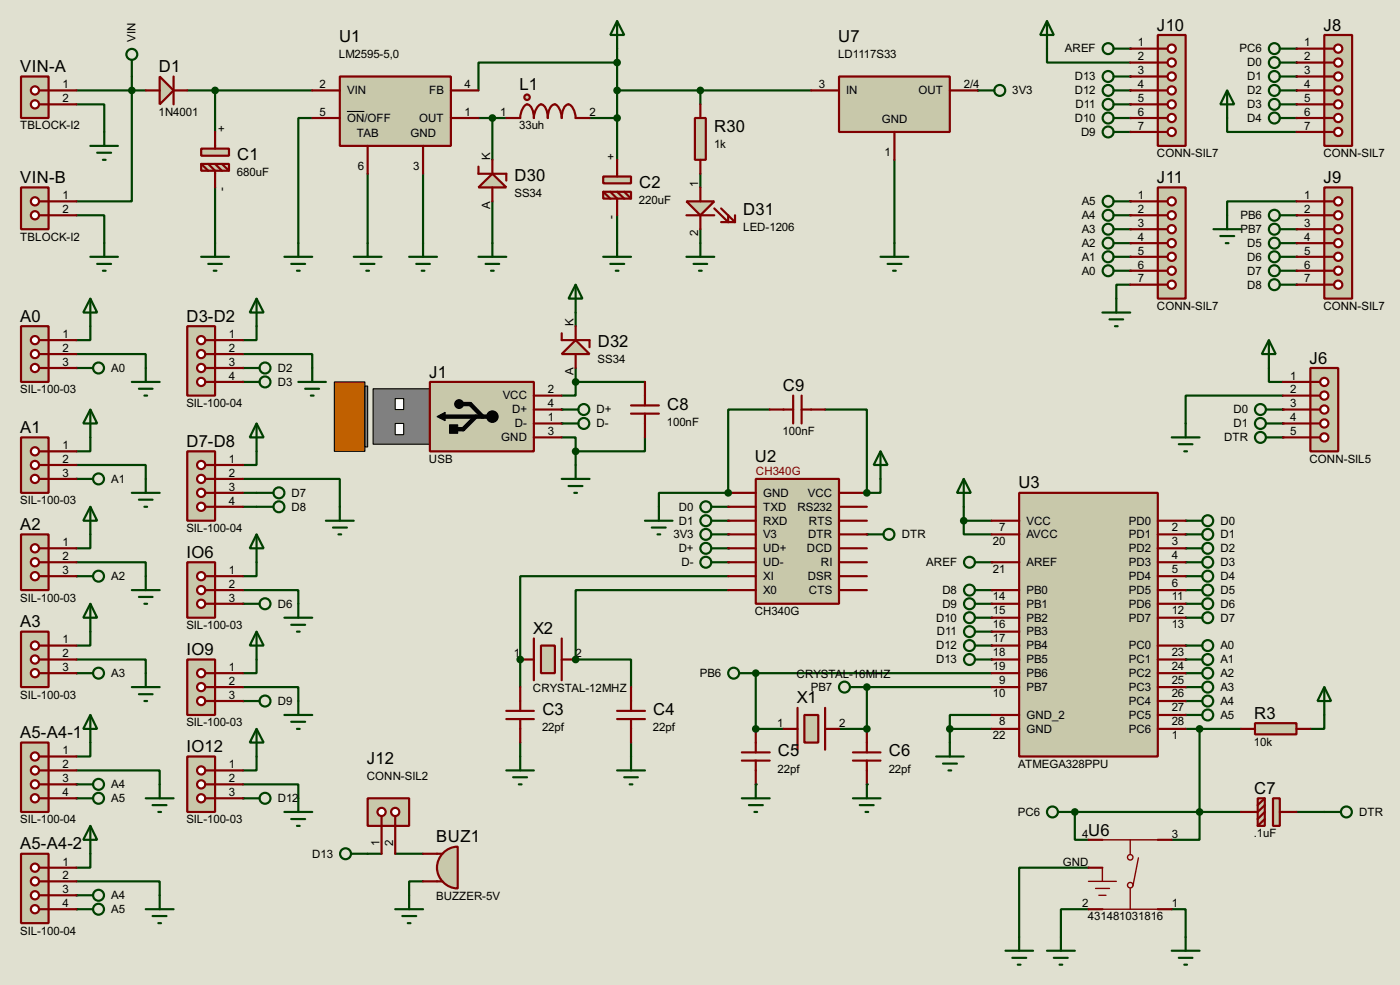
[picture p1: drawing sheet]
<svg xmlns="http://www.w3.org/2000/svg" width="256mm" height="180mm" viewBox="0 0 256 180" stroke-linecap="round" stroke-linejoin="round" font-family="sans-serif">
<defs><g id="words">
<g font-size="3.4">
<text x="212" y="5.6">J10</text>
<text x="242.5" y="5.6">J8</text>
<text x="62.1" y="7.6">U1</text>
<text x="153.6" y="7.6">U7</text>
<text x="3.7" y="13.2">VIN-A</text>
<text x="29.1" y="13.2">D1</text>
<text x="95.2" y="16.5">L1</text>
<text x="43.5" y="29.3">C1</text>
<text x="130.9" y="24.2">R30</text>
<text x="3.7" y="33.5">VIN-B</text>
<text x="94.3" y="33.1">D30</text>
<text x="117.1" y="34.4">C2</text>
<text x="212" y="33.5">J11</text>
<text x="242.5" y="33.5">J9</text>
<text x="136.2" y="39.4">D31</text>
<text x="3.7" y="58.9">A0</text>
<text x="34.2" y="58.9">D3-D2</text>
<text x="109.5" y="63.5">D32</text>
<text x="78.6" y="69.1">J1</text>
<text x="143.4" y="71.6">C9</text>
<text x="239.9" y="66.6">J6</text>
<text x="122.2" y="75">C8</text>
<text x="3.7" y="79.3">A1</text>
<text x="34.2" y="81.8">D7-D8</text>
<text x="138.3" y="84.5">U2</text>
<text x="186.6" y="89.4">U3</text>
<text x="3.7" y="97">A2</text>
<text x="34.2" y="102.1">IO6</text>
<text x="3.7" y="114.8">A3</text>
<text x="34.2" y="119.9">IO9</text>
<text x="97.7" y="116.1">X2</text>
<text x="99.4" y="130.9">C3</text>
<text x="119.7" y="130.9">C4</text>
<text x="146" y="128.8">X1</text>
<text x="229.8" y="131.6">R3</text>
<text x="3.7" y="135.1">A5-A4-1</text>
<text x="34.2" y="137.7">IO12</text>
<text x="67.2" y="139.8">J12</text>
<text x="142.5" y="138.5">C5</text>
<text x="162.9" y="138.5">C6</text>
<text x="229.8" y="145.3">C7</text>
<text x="3.7" y="155.5">A5-A4-2</text>
<text x="79.9" y="154.2">BUZ1</text>
<text x="199.4" y="153">U6</text>
</g>
<g font-size="2.4">
<text x="24.9" y="7.6" transform="rotate(-90 24.9 7.6)">VIN</text>
<text x="62.1" y="10.6">LM2595-5,0</text>
<text x="153.5" y="10.6">LD1117S33</text>
<text x="195.1" y="9.6">AREF</text>
<text x="208.5" y="8.5">1</text>
<text x="208.5" y="11.1">2</text>
<text x="227.1" y="9.6">PC6</text>
<text x="238.9" y="8.5">1</text>
<text x="238.9" y="11.1">2</text>
<text x="11.5" y="16.2">1</text>
<text x="58.6" y="16.2">2</text>
<text x="63.6" y="17.3">VIN</text>
<text x="78.6" y="17.3">FB</text>
<text x="85.1" y="16.2">4</text>
<text x="150" y="16.2">3</text>
<text x="155" y="17.3">IN</text>
<text x="168.2" y="17.3">OUT</text>
<text x="176.6" y="16.2">2/4</text>
<text x="185.5" y="17.3">3V3</text>
<text x="196.9" y="14.7">D13</text>
<text x="196.9" y="17.3">D12</text>
<text x="208.5" y="13.6">3</text>
<text x="208.5" y="16.2">4</text>
<text x="228.5" y="12.2">D0</text>
<text x="228.5" y="14.7">D1</text>
<text x="228.5" y="17.3">D2</text>
<text x="238.9" y="13.6">3</text>
<text x="238.9" y="16.2">4</text>
<text x="3.7" y="23.7">TBLOCK-I2</text>
<text x="11.5" y="18.7">2</text>
<text x="29.1" y="21.2">1N4001</text>
<text x="58.6" y="21.2">5</text>
<text x="63.6" y="22.3">ON/OFF</text>
<text x="76.8" y="22.3">OUT</text>
<text x="85.1" y="21.2">1</text>
<text x="91.6" y="21.2">1</text>
<text x="95.1" y="23.7">33uh</text>
<text x="108" y="21.2">2</text>
<text x="161.5" y="22.5">GND</text>
<text x="196.9" y="22.3">D10</text>
<text x="197" y="19.8">D11</text>
<text x="208.5" y="18.7">5</text>
<text x="208.5" y="21.2">6</text>
<text x="208.5" y="23.8">7</text>
<text x="228.5" y="19.8">D3</text>
<text x="228.5" y="22.3">D4</text>
<text x="238.9" y="18.7">5</text>
<text x="238.9" y="21.2">6</text>
<text x="238.9" y="23.8">7</text>
<text x="41.3" y="24.2" transform="rotate(-90 41.3 24.2)">+</text>
<text x="65.4" y="25">TAB</text>
<text x="75.2" y="25">GND</text>
<text x="89.8" y="29.2" transform="rotate(-90 89.8 29.2)">K</text>
<text x="112.7" y="29.3" transform="rotate(-90 112.7 29.3)">+</text>
<text x="130.8" y="27.2">1k</text>
<text x="162.1" y="28.6">1</text>
<text x="198" y="24.9">D9</text>
<text x="211.9" y="28.8">CONN-SIL7</text>
<text x="242.4" y="28.8">CONN-SIL7</text>
<text x="41.3" y="35" transform="rotate(-90 41.3 35)">-</text>
<text x="43.4" y="32.2">680uF</text>
<text x="65.6" y="31.2">6</text>
<text x="75.7" y="31.2">3</text>
<text x="94.2" y="36">SS34</text>
<text x="127.9" y="34.3" transform="rotate(-90 127.9 34.3)">1</text>
<text x="11.5" y="36.5">1</text>
<text x="11.5" y="39">2</text>
<text x="89.8" y="38.2" transform="rotate(-90 89.8 38.2)">A</text>
<text x="112.7" y="40.1" transform="rotate(-90 112.7 40.1)">-</text>
<text x="117.1" y="37.3">220uF</text>
<text x="198.2" y="37.6">A5</text>
<text x="198.2" y="40.1">A4</text>
<text x="208.5" y="36.5">1</text>
<text x="208.5" y="39">2</text>
<text x="208.5" y="41.6">3</text>
<text x="227.2" y="40.1">PB6</text>
<text x="238.9" y="36.5">1</text>
<text x="238.9" y="39">2</text>
<text x="238.9" y="41.6">3</text>
<text x="3.7" y="44.1">TBLOCK-I2</text>
<text x="127.9" y="43.1" transform="rotate(-90 127.9 43.1)">2</text>
<text x="136.1" y="42.3">LED-1206</text>
<text x="198.2" y="42.7">A3</text>
<text x="198.2" y="45.2">A2</text>
<text x="198.2" y="47.7">A1</text>
<text x="208.5" y="44.1">4</text>
<text x="208.5" y="46.6">5</text>
<text x="227.2" y="42.7">PB7</text>
<text x="228.5" y="45.2">D5</text>
<text x="228.5" y="47.7">D6</text>
<text x="238.9" y="44.1">4</text>
<text x="238.9" y="46.6">5</text>
<text x="198.2" y="50.3">A0</text>
<text x="208.5" y="49.2">6</text>
<text x="208.5" y="51.7">7</text>
<text x="228.5" y="50.3">D7</text>
<text x="228.5" y="52.8">D8</text>
<text x="238.9" y="49.2">6</text>
<text x="238.9" y="51.7">7</text>
<text x="105.1" y="59.7" transform="rotate(-90 105.1 59.7)">K</text>
<text x="211.9" y="56.8">CONN-SIL7</text>
<text x="242.4" y="56.8">CONN-SIL7</text>
<text x="11.5" y="61.9">1</text>
<text x="11.5" y="64.4">2</text>
<text x="42" y="61.9">1</text>
<text x="42" y="64.4">2</text>
<text x="3.7" y="72">SIL-100-03</text>
<text x="11.5" y="67">3</text>
<text x="20.4" y="68.1">A0</text>
<text x="42" y="67">3</text>
<text x="42" y="69.5">4</text>
<text x="50.9" y="68.1">D2</text>
<text x="50.9" y="70.6">D3</text>
<text x="100.4" y="72">2</text>
<text x="105.1" y="68.7" transform="rotate(-90 105.1 68.7)">A</text>
<text x="109.5" y="66.5">SS34</text>
<text x="236.4" y="69.5">1</text>
<text x="236.4" y="72">2</text>
<text x="34.1" y="74.5">SIL-100-04</text>
<text x="92.1" y="73.1">VCC</text>
<text x="93.8" y="75.7">D+</text>
<text x="100.4" y="74.6">4</text>
<text x="100.4" y="77.1">1</text>
<text x="109.3" y="75.7">D+</text>
<text x="122.2" y="78">100nF</text>
<text x="226" y="75.7">D0</text>
<text x="236.4" y="74.6">3</text>
<text x="236.4" y="77.1">4</text>
<text x="11.5" y="82.2">1</text>
<text x="91.8" y="80.8">GND</text>
<text x="94.3" y="78.2">D-</text>
<text x="100.4" y="79.7">3</text>
<text x="109.3" y="78.2">D-</text>
<text x="143.4" y="79.6">100nF</text>
<text x="224.2" y="80.8">DTR</text>
<text x="226" y="78.2">D1</text>
<text x="236.4" y="79.7">5</text>
<text x="11.5" y="84.7">2</text>
<text x="11.5" y="87.3">3</text>
<text x="20.4" y="88.4">A1</text>
<text x="42" y="84.7">1</text>
<text x="42" y="87.3">2</text>
<text x="42" y="89.8">3</text>
<text x="78.6" y="84.7">USB</text>
<text x="239.9" y="84.7">CONN-SIL5</text>
<text x="3.7" y="92.3">SIL-100-03</text>
<text x="42" y="92.4">4</text>
<text x="53.4" y="90.9">D7</text>
<text x="53.4" y="93.5">D8</text>
<text x="124.4" y="93.5">D0</text>
<text x="139.8" y="90.9">GND</text>
<text x="139.8" y="93.5">TXD</text>
<text x="146.1" y="93.5">RS232</text>
<text x="148" y="90.9">VCC</text>
<text x="11.5" y="100">1</text>
<text x="34.1" y="97.4">SIL-100-04</text>
<text x="123.4" y="98.5">3V3</text>
<text x="124.3" y="101.1">D+</text>
<text x="124.4" y="96">D1</text>
<text x="139.8" y="96">RXD</text>
<text x="139.8" y="98.5">V3</text>
<text x="139.8" y="101.1">UD+</text>
<text x="147.8" y="101.1">DCD</text>
<text x="148" y="98.5">DTR</text>
<text x="148.2" y="96">RTS</text>
<text x="165.2" y="98.5">DTR</text>
<text x="181.9" y="99.7">20</text>
<text x="183.1" y="97.2">7</text>
<text x="188" y="98.5">AVCC</text>
<text x="188" y="96">VCC</text>
<text x="206.8" y="96">PD0</text>
<text x="206.8" y="98.5">PD1</text>
<text x="206.8" y="101.1">PD2</text>
<text x="214.7" y="97.2">2</text>
<text x="214.7" y="99.7">3</text>
<text x="223.6" y="96">D0</text>
<text x="223.6" y="98.5">D1</text>
<text x="223.6" y="101.1">D2</text>
<text x="11.5" y="102.5">2</text>
<text x="11.5" y="105.1">3</text>
<text x="20.4" y="106.2">A2</text>
<text x="42" y="105.1">1</text>
<text x="42" y="107.6">2</text>
<text x="124.8" y="103.6">D-</text>
<text x="139.8" y="103.6">UD-</text>
<text x="139.8" y="106.2">XI</text>
<text x="148" y="106.2">DSR</text>
<text x="150.4" y="103.6">RI</text>
<text x="169.7" y="103.6">AREF</text>
<text x="181.9" y="104.8">21</text>
<text x="188" y="103.6">AREF</text>
<text x="206.8" y="103.6">PD3</text>
<text x="206.8" y="106.2">PD4</text>
<text x="214.7" y="102.3">4</text>
<text x="214.7" y="104.8">5</text>
<text x="214.7" y="107.4">6</text>
<text x="223.6" y="103.6">D3</text>
<text x="223.6" y="106.2">D4</text>
<text x="3.7" y="110.1">SIL-100-03</text>
<text x="42" y="110.1">3</text>
<text x="50.9" y="111.2">D6</text>
<text x="138.3" y="112.6">CH340G</text>
<text x="139.8" y="108.7">X0</text>
<text x="148.2" y="108.7">CTS</text>
<text x="171.5" y="113.8">D10</text>
<text x="172.6" y="108.7">D8</text>
<text x="172.6" y="111.2">D9</text>
<text x="181.9" y="109.9">14</text>
<text x="181.9" y="112.4">15</text>
<text x="188" y="108.7">PB0</text>
<text x="188" y="111.2">PB1</text>
<text x="188" y="113.8">PB2</text>
<text x="206.8" y="108.7">PD5</text>
<text x="206.8" y="111.2">PD6</text>
<text x="206.8" y="113.8">PD7</text>
<text x="214.7" y="109.9">11</text>
<text x="214.7" y="112.4">12</text>
<text x="223.6" y="108.7">D5</text>
<text x="223.6" y="111.2">D6</text>
<text x="223.6" y="113.8">D7</text>
<text x="11.5" y="117.8">1</text>
<text x="34.1" y="115.2">SIL-100-03</text>
<text x="171.5" y="118.9">D12</text>
<text x="171.6" y="116.3">D11</text>
<text x="181.9" y="115">16</text>
<text x="181.9" y="117.5">17</text>
<text x="188" y="116.3">PB3</text>
<text x="188" y="118.9">PB4</text>
<text x="206.8" y="118.9">PC0</text>
<text x="214.7" y="115">13</text>
<text x="223.6" y="118.9">A0</text>
<text x="11.5" y="120.3">2</text>
<text x="11.5" y="122.8">3</text>
<text x="20.4" y="123.9">A3</text>
<text x="42" y="122.8">1</text>
<text x="42" y="125.4">2</text>
<text x="94.2" y="120.3">1</text>
<text x="105.5" y="120.3">2</text>
<text x="128.2" y="123.9">PB6</text>
<text x="145.9" y="124.1">CRYSTAL-16MHZ</text>
<text x="171.5" y="121.4">D13</text>
<text x="181.9" y="120.1">18</text>
<text x="181.9" y="122.6">19</text>
<text x="183.1" y="125.1">9</text>
<text x="188" y="121.4">PB5</text>
<text x="188" y="123.9">PB6</text>
<text x="206.8" y="121.4">PC1</text>
<text x="206.8" y="123.9">PC2</text>
<text x="214.7" y="120.1">23</text>
<text x="214.7" y="122.6">24</text>
<text x="214.7" y="125.1">25</text>
<text x="223.6" y="121.4">A1</text>
<text x="223.6" y="123.9">A2</text>
<text x="3.7" y="127.9">SIL-100-03</text>
<text x="42" y="127.9">3</text>
<text x="50.9" y="129">D9</text>
<text x="97.6" y="126.6">CRYSTAL-12MHZ</text>
<text x="148.5" y="126.5">PB7</text>
<text x="181.9" y="127.7">10</text>
<text x="188" y="131.6">GND_2</text>
<text x="188" y="126.5">PB7</text>
<text x="206.8" y="126.5">PC3</text>
<text x="206.8" y="129">PC4</text>
<text x="206.8" y="131.6">PC5</text>
<text x="214.7" y="127.7">26</text>
<text x="214.7" y="130.2">27</text>
<text x="223.6" y="126.5">A3</text>
<text x="223.6" y="129">A4</text>
<text x="223.6" y="131.6">A5</text>
<text x="34.1" y="133">SIL-100-03</text>
<text x="99.3" y="133.8">22pf</text>
<text x="119.6" y="133.8">22pf</text>
<text x="142.4" y="133">1</text>
<text x="153.7" y="133">2</text>
<text x="181.9" y="135.3">22</text>
<text x="183.1" y="132.8">8</text>
<text x="188" y="134.1">GND</text>
<text x="206.8" y="134.1">PC6</text>
<text x="214.7" y="132.8">28</text>
<text x="214.7" y="135.3">1</text>
<text x="229.7" y="136.5">10k</text>
<text x="11.5" y="138.1">1</text>
<text x="11.5" y="140.6">2</text>
<text x="11.5" y="143.2">3</text>
<text x="42" y="140.6">1</text>
<text x="42" y="143.2">2</text>
<text x="67.2" y="142.7">CONN-SIL2</text>
<text x="142.5" y="141.5">22pf</text>
<text x="162.8" y="141.5">22pf</text>
<text x="186.5" y="140.6">ATMEGA328PPU</text>
<text x="11.5" y="145.7">4</text>
<text x="20.4" y="144.3">A4</text>
<text x="20.4" y="146.8">A5</text>
<text x="42" y="145.7">3</text>
<text x="50.9" y="146.8">D12</text>
<text x="186.5" y="149.3">PC6</text>
<text x="249" y="149.3">DTR</text>
<text x="3.7" y="150.7">SIL-100-04</text>
<text x="34.1" y="150.7">SIL-100-03</text>
<text x="69.5" y="154.8" transform="rotate(-90 69.5 154.8)">1</text>
<text x="72" y="154.9" transform="rotate(-90 72 154.9)">2</text>
<text x="198.3" y="153.3">4</text>
<text x="214.7" y="153.3">3</text>
<text x="229.7" y="153.3">.1uF</text>
<text x="11.5" y="158.4">1</text>
<text x="11.5" y="160.9">2</text>
<text x="57.2" y="157">D13</text>
<text x="194.7" y="158.4">GND</text>
<text x="11.5" y="163.5">3</text>
<text x="11.5" y="166">4</text>
<text x="20.4" y="164.6">A4</text>
<text x="20.4" y="167.1">A5</text>
<text x="79.9" y="164.7">BUZZER-5V</text>
<text x="198.3" y="166">2</text>
<text x="214.7" y="166">1</text>
<text x="3.7" y="171.1">SIL-100-04</text>
<text x="199.3" y="168.5">431481031816</text>
</g>
<text font-size="2.4" fill="#800000" x="138.5" y="87">CH340G</text>
</g></defs>
<path d="M0 0h256.5v180.3h-256.5z" fill="#e0e0d0"/>
<path d="M14 19.1h5.1v5.1M14 39.4h5.1v5.1M174 133.4v2.5" fill="none" stroke="#004000" stroke-width=".4"/>
<g fill="#004000">
<circle cx="138.5" cy="143.6" r=".2"/>
<circle cx="158.8" cy="143.6" r=".2"/>
</g>
<path d="M153.7 133.4h5.1" fill="none" stroke="#004000" stroke-width=".4"/>
<circle cx="158.8" cy="133.4" r=".2" fill="#004000"/>
<path d="M138.5 133.4h5.1" fill="none" stroke="#004000" stroke-width=".4"/>
<g fill="#004000">
<circle cx="138.5" cy="133.4" r=".2"/>
<circle cx="44.5" cy="67.4" r=".2"/>
<circle cx="44.5" cy="69.9" r=".2"/>
</g>
<path d="M44.5 64.8h12.7v2.6" fill="none" stroke="#004000" stroke-width=".4"/>
<circle cx="14" cy="67.4" r=".2" fill="#004000"/>
<path d="M14 64.8h12.7v2.6M14 85.1h12.7v2.6" fill="none" stroke="#004000" stroke-width=".4"/>
<g fill="#004000">
<circle cx="14" cy="87.7" r=".2"/>
<circle cx="14" cy="105.5" r=".2"/>
<circle cx="14" cy="123.2" r=".2"/>
</g>
<path d="M14 102.9h12.7v2.6M14 120.7h12.7v2.5" fill="none" stroke="#004000" stroke-width=".4"/>
<g fill="#004000">
<circle cx="14" cy="143.6" r=".2"/>
<circle cx="14" cy="146.1" r=".2"/>
</g>
<path d="M14 141h15.3v2.6" fill="none" stroke="#004000" stroke-width=".4"/>
<g fill="#004000">
<circle cx="14" cy="163.9" r=".2"/>
<circle cx="14" cy="166.4" r=".2"/>
</g>
<path d="M14 161.3h15.3v2.6" fill="none" stroke="#004000" stroke-width=".4"/>
<circle cx="181.7" cy="102.9" r=".2" fill="#004000"/>
<path d="M181.7 130.9h-7.7v2.5h7.7" fill="none" stroke="#004000" stroke-width=".4"/>
<g fill="#004000">
<circle cx="181.7" cy="108" r=".2"/>
<circle cx="181.7" cy="110.5" r=".2"/>
<circle cx="181.7" cy="113.1" r=".2"/>
<circle cx="181.7" cy="115.6" r=".2"/>
<circle cx="181.7" cy="118.2" r=".2"/>
<circle cx="181.7" cy="120.7" r=".2"/>
<circle cx="217.2" cy="118.2" r=".2"/>
<circle cx="217.2" cy="120.7" r=".2"/>
<circle cx="217.2" cy="123.2" r=".2"/>
<circle cx="217.2" cy="125.8" r=".2"/>
<circle cx="217.2" cy="128.3" r=".2"/>
<circle cx="217.2" cy="130.9" r=".2"/>
<circle cx="217.2" cy="95.3" r=".2"/>
<circle cx="217.2" cy="97.8" r=".2"/>
<circle cx="217.2" cy="100.4" r=".2"/>
<circle cx="217.2" cy="102.9" r=".2"/>
<circle cx="217.2" cy="105.5" r=".2"/>
<circle cx="217.2" cy="108" r=".2"/>
<circle cx="217.2" cy="110.5" r=".2"/>
<circle cx="217.2" cy="113.1" r=".2"/>
</g>
<path d="M14 16.6h12.7M24.2 14v22.9h-10.2" fill="none" stroke="#004000" stroke-width=".4"/>
<g fill="#004000">
<circle cx="235" cy="75" r=".2"/>
<circle cx="235" cy="77.5" r=".2"/>
<circle cx="235" cy="80.1" r=".2"/>
</g>
<g fill="none" stroke="#004000" stroke-width=".4">
<path d="M34.3 16.6h22.9M39.4 16.6v7.6M113.1 8.9v2.6h-25.4v5.1M39.4 34.3v10.2M57.2 21.6h-2.5v22.9M67.4 31.8v12.7M77.5 31.8v12.7M87.7 21.6h5.1M90.2 21.6v7.7M90.2 36.9v7.6M108 21.6h5.1v7.7M113.1 39.4v5.1"/>
<path d="M232.5 67.4v2.5h2.5M235 72.4h-17.8v5.1M176.6 95.3v2.5h5.1M176.6 92.8v2.5M176.6 95.3h5.1M217.2 133.4h10.2M219.8 133.4v15.2M199.4 158.8h-12.7v12.7M219.8 148.6v5.1h-5.1M219.8 148.6h7.6M237.5 148.6h5.1M199.4 166.4h-5v5.1"/>
<path d="M214.7 166.4h2.5v5.1"/>
</g>
<g fill="#004000">
<circle cx="237.5" cy="8.9" r=".2"/>
<circle cx="237.5" cy="11.5" r=".2"/>
<circle cx="237.5" cy="14" r=".2"/>
<circle cx="237.5" cy="16.6" r=".2"/>
<circle cx="237.5" cy="19.1" r=".2"/>
<circle cx="237.5" cy="21.6" r=".2"/>
<circle cx="237.5" cy="39.4" r=".2"/>
<circle cx="237.5" cy="42" r=".2"/>
<circle cx="237.5" cy="44.5" r=".2"/>
<circle cx="237.5" cy="47" r=".2"/>
<circle cx="237.5" cy="49.6" r=".2"/>
<circle cx="237.5" cy="52.1" r=".2"/>
<circle cx="207.1" cy="8.9" r=".2"/>
<circle cx="207.1" cy="14" r=".2"/>
<circle cx="207.1" cy="16.6" r=".2"/>
<circle cx="207.1" cy="19.1" r=".2"/>
<circle cx="207.1" cy="21.6" r=".2"/>
<circle cx="207.1" cy="24.2" r=".2"/>
<circle cx="207.1" cy="36.9" r=".2"/>
<circle cx="207.1" cy="39.4" r=".2"/>
<circle cx="207.1" cy="42" r=".2"/>
<circle cx="207.1" cy="44.5" r=".2"/>
<circle cx="207.1" cy="47" r=".2"/>
<circle cx="207.1" cy="49.6" r=".2"/>
<circle cx="138.5" cy="123.2" r=".2"/>
</g>
<path d="M181.7 123.2h-43.2v10.2" fill="none" stroke="#004000" stroke-width=".4"/>
<circle cx="158.8" cy="125.8" r=".2" fill="#004000"/>
<path d="M181.7 125.8h-22.9v7.6" fill="none" stroke="#004000" stroke-width=".4"/>
<circle cx="196.9" cy="148.6" r=".2" fill="#004000"/>
<g fill="none" stroke="#004000" stroke-width=".4">
<path d="M191.8 8.9v2.6h15.3M224.8 21.6v2.6h12.7M237.5 36.9h-12.7v2.5M16.6 59.7v2.6h-2.6M47 59.7v2.6h-2.5M207.1 52.1h-2.6v2.6M16.6 80.1v2.5h-2.6M16.6 97.8v2.6h-2.6M44.5 87.7h17.8v5.1M44.5 90.2h2.5M44.5 92.8h2.5M47 82.6v2.5h-2.5"/>
<path d="M16.6 115.6v2.6h-2.6M47 102.9v2.6h-2.5M16.6 135.9v2.6h-2.6M242.6 130.9v2.5h-2.5M16.6 156.3v2.5h-2.6M219.8 148.6h-22.9v5.1h2.5"/>
</g>
<circle cx="44.5" cy="110.5" r=".2" fill="#004000"/>
<path d="M47 120.7v2.5h-2.5" fill="none" stroke="#004000" stroke-width=".4"/>
<circle cx="44.5" cy="128.3" r=".2" fill="#004000"/>
<path d="M47 138.5v2.5h-2.5" fill="none" stroke="#004000" stroke-width=".4"/>
<circle cx="44.5" cy="146.1" r=".2" fill="#004000"/>
<path d="M44.5 108h10.2v2.5M44.5 125.8h10.2v2.5M44.5 143.6h10.2v2.5M67.4 156.3h2.5M72.4 156.3h5.1M77.5 161.3h-2.5v2.6" fill="none" stroke="#004000" stroke-width=".4"/>
<g fill="#004000">
<circle cx="102.9" cy="75" r=".2"/>
<circle cx="102.9" cy="77.5" r=".2"/>
</g>
<path d="M113.1 11.5v10.1M128.3 31.8v2.5M105.5 57.2v2.5M128.3 42v2.5" fill="none" stroke="#004000" stroke-width=".4"/>
<circle cx="95.3" cy="120.7" r=".2" fill="#004000"/>
<path d="M95.3 120.7v5.1" fill="none" stroke="#004000" stroke-width=".4"/>
<circle cx="105.5" cy="120.7" r=".2" fill="#004000"/>
<path d="M113.1 16.6h35.5M128.3 16.6v2.5M95.3 135.9v2.6M105.5 120.7h10.1v5.1M115.6 135.9v2.6" fill="none" stroke="#004000" stroke-width=".4"/>
<circle cx="179.1" cy="16.6" r=".2" fill="#004000"/>
<path d="M163.9 29.3v15.2" fill="none" stroke="#004000" stroke-width=".4"/>
<g fill="#004000">
<circle cx="133.4" cy="92.8" r=".2"/>
<circle cx="133.4" cy="95.3" r=".2"/>
<circle cx="133.4" cy="97.8" r=".2"/>
<circle cx="133.4" cy="100.4" r=".2"/>
<circle cx="133.4" cy="102.9" r=".2"/>
</g>
<path d="M133.4 105.5h-38.1v15.2M133.4 108h-27.9v12.7" fill="none" stroke="#004000" stroke-width=".4"/>
<circle cx="158.8" cy="97.8" r=".2" fill="#004000"/>
<path d="M105.5 69.9v2.5h-2.6M105.5 67.4v2.5M105.5 69.9h12.7M102.9 80.1h2.6v2.5M105.5 82.6v2.5M118.2 80.1v2.5h-12.7M133.4 90.2h-12.7v2.6" fill="none" stroke="#004000" stroke-width=".4"/>
<circle cx="133.4" cy="90.2" r=".2" fill="#004000"/>
<path d="M141 75h-7.6v15.2M161.3 87.7v2.5h-2.5" fill="none" stroke="#004000" stroke-width=".4"/>
<circle cx="158.8" cy="90.2" r=".2" fill="#004000"/>
<path d="M151.2 75h7.6v15.2" fill="none" stroke="#004000" stroke-width=".4"/>
<path d="M3.9 34.3h5v7.7h-5z" fill="#c8c8aa" stroke="#800000" stroke-width=".4"/>
<path d="M7.2 36.9h1.7" fill="none" stroke="#800000" stroke-width=".4"/>
<circle cx="6.4" cy="36.9" r=".75" fill="#feffff" stroke="#800000" stroke-width=".4"/>
<path d="M7.2 39.4h1.7" fill="none" stroke="#800000" stroke-width=".4"/>
<circle cx="6.4" cy="39.4" r=".75" fill="#feffff" stroke="#800000" stroke-width=".4"/>
<path d="M8.9 36.9h5.1M8.9 39.4h5.1" fill="none" stroke="#800000" stroke-width=".4"/>
<path d="M16.6 47h5M17.8 48.3h2.6M18.9 49.6h.5M19.1 44.5v2.5" fill="none" stroke="#004000" stroke-width=".4"/>
<path d="M3.9 14h5v7.6h-5z" fill="#c8c8aa" stroke="#800000" stroke-width=".4"/>
<path d="M7.2 16.6h1.7" fill="none" stroke="#800000" stroke-width=".4"/>
<circle cx="6.4" cy="16.6" r=".75" fill="#feffff" stroke="#800000" stroke-width=".4"/>
<path d="M7.2 19.1h1.7" fill="none" stroke="#800000" stroke-width=".4"/>
<circle cx="6.4" cy="19.1" r=".75" fill="#feffff" stroke="#800000" stroke-width=".4"/>
<path d="M8.9 16.6h5.1M8.9 19.1h5.1M146.1 129.6v7.6M151.2 129.6v7.6" fill="none" stroke="#800000" stroke-width=".4"/>
<g fill="none" stroke="#004000" stroke-width=".4">
<path d="M217.2 95.3h3.1M217.2 97.8h3.1M178.6 102.9h3.1M178.6 108h3.1M178.6 110.5h3.1M178.6 113.1h3.1M178.6 115.6h3.1M178.6 118.2h3.1M217.2 102.9h3.1M217.2 108h3.1M217.2 110.5h3.1M217.2 113.1h3.1"/>
<path d="M217.2 118.2h3.1M217.2 100.4h3.1M217.2 105.5h3.1M171.5 138.5h5.1M172.8 139.8h2.5M174 135.9v2.6M178.6 120.7h3.1M217.2 120.7h3.1M217.2 123.2h3.1M217.2 125.8h3.1M217.2 128.3h3.1M217.2 130.9h3.1"/>
<path d="M173.8 141h.5"/>
<circle cx="221.2" cy="95.3" r="1"/>
<circle cx="221.2" cy="97.8" r="1"/>
<circle cx="177.6" cy="102.9" r="1"/>
<circle cx="177.6" cy="113.1" r="1"/>
<circle cx="177.6" cy="118.2" r="1"/>
<circle cx="177.6" cy="108" r="1"/>
<circle cx="177.6" cy="115.6" r="1"/>
<circle cx="177.6" cy="110.5" r="1"/>
<circle cx="221.2" cy="100.4" r="1"/>
<circle cx="221.2" cy="118.2" r="1"/>
<circle cx="221.2" cy="108" r="1"/>
<circle cx="221.2" cy="110.5" r="1"/>
<circle cx="221.2" cy="102.9" r="1"/>
<circle cx="221.2" cy="105.5" r="1"/>
<circle cx="221.2" cy="113.1" r="1"/>
<circle cx="177.6" cy="120.7" r="1"/>
<circle cx="221.2" cy="130.9" r="1"/>
<circle cx="221.2" cy="125.8" r="1"/>
<circle cx="221.2" cy="123.2" r="1"/>
<circle cx="221.2" cy="128.3" r="1"/>
<circle cx="221.2" cy="120.7" r="1"/>
</g>
<circle cx="174" cy="133.4" r=".5" fill="#004000" stroke="#004000" stroke-width=".4"/>
<path d="M147.4 130.9h2.5v5h-2.5z" fill="#c8c8aa" stroke="#800000" stroke-width=".4"/>
<path d="M135.9 137.7h5.1M135.9 139.2h5.1M138.5 133.4v4.3M138.5 139.2v4.4M143.6 133.4h2.5M151.2 133.4h2.5M156.3 137.7h5M156.3 139.2h5M158.8 133.4v4.3M158.8 139.2v4.4" fill="none" stroke="#800000" stroke-width=".4"/>
<g fill="none" stroke="#004000" stroke-width=".4">
<path d="M16.6 26.7h5M17.8 28h2.6M18.9 29.3h.5M19.1 24.2v2.5M44.5 67.4h3.1M44.5 69.9h3.1M135.9 146.1h5.1M137.2 147.4h2.6M138.2 148.6h.5M138.5 143.6v2.5M156.3 146.1h5M157.5 147.4h2.6"/>
<path d="M158.6 148.6h.5M158.8 143.6v2.5"/>
<circle cx="48.5" cy="69.9" r="1"/>
<circle cx="48.5" cy="67.4" r="1"/>
</g>
<g fill="#004000" stroke="#004000" stroke-width=".4">
<circle cx="158.8" cy="133.4" r=".5"/>
<circle cx="138.4" cy="133.4" r=".5"/>
</g>
<path d="M34.3 59.7h5.1v12.7h-5.1z" fill="#c8c8aa" stroke="#800000" stroke-width=".4"/>
<path d="M37.6 62.3h1.8" fill="none" stroke="#800000" stroke-width=".4"/>
<circle cx="36.8" cy="64.8" r=".75" fill="#feffff" stroke="#800000" stroke-width=".4"/>
<path d="M37.6 64.8h1.8" fill="none" stroke="#800000" stroke-width=".4"/>
<circle cx="36.8" cy="67.4" r=".75" fill="#feffff" stroke="#800000" stroke-width=".4"/>
<path d="M37.6 67.4h1.8" fill="none" stroke="#800000" stroke-width=".4"/>
<circle cx="36.8" cy="69.9" r=".75" fill="#feffff" stroke="#800000" stroke-width=".4"/>
<path d="M37.6 69.9h1.8" fill="none" stroke="#800000" stroke-width=".4"/>
<circle cx="36.8" cy="62.3" r=".75" fill="#feffff" stroke="#800000" stroke-width=".4"/>
<path d="M39.4 62.3h5.1M39.4 64.8h5.1M39.4 67.4h5.1M39.4 69.9h5.1" fill="none" stroke="#800000" stroke-width=".4"/>
<g fill="none" stroke="#004000" stroke-width=".4">
<path d="M14 67.4h3.1M54.7 69.9h5M55.9 71.2h2.6M57 72.4h.5M57.2 67.4v2.5"/>
<circle cx="18" cy="67.4" r="1"/>
</g>
<path d="M3.9 59.7h5v10.2h-5z" fill="#c8c8aa" stroke="#800000" stroke-width=".4"/>
<path d="M7.2 62.3h1.7" fill="none" stroke="#800000" stroke-width=".4"/>
<circle cx="6.4" cy="64.8" r=".75" fill="#feffff" stroke="#800000" stroke-width=".4"/>
<path d="M7.2 64.8h1.7" fill="none" stroke="#800000" stroke-width=".4"/>
<circle cx="6.4" cy="67.4" r=".75" fill="#feffff" stroke="#800000" stroke-width=".4"/>
<path d="M7.2 67.4h1.7" fill="none" stroke="#800000" stroke-width=".4"/>
<circle cx="6.4" cy="62.3" r=".75" fill="#feffff" stroke="#800000" stroke-width=".4"/>
<path d="M8.9 62.3h5.1M8.9 64.8h5.1M8.9 67.4h5.1" fill="none" stroke="#800000" stroke-width=".4"/>
<g fill="none" stroke="#004000" stroke-width=".4">
<path d="M24.2 69.9h5.1M25.5 71.2h2.5M26.5 72.4h.5M26.7 67.4v2.5M14 87.7h3.1M24.2 90.2h5.1M25.5 91.5h2.5M26.5 92.8h.5M26.7 87.7v2.5"/>
<circle cx="18" cy="87.7" r="1"/>
</g>
<path d="M3.9 80.1h5v10.1h-5z" fill="#c8c8aa" stroke="#800000" stroke-width=".4"/>
<path d="M7.2 82.6h1.7" fill="none" stroke="#800000" stroke-width=".4"/>
<circle cx="6.4" cy="85.1" r=".75" fill="#feffff" stroke="#800000" stroke-width=".4"/>
<path d="M7.2 85.1h1.7" fill="none" stroke="#800000" stroke-width=".4"/>
<circle cx="6.4" cy="87.7" r=".75" fill="#feffff" stroke="#800000" stroke-width=".4"/>
<path d="M7.2 87.7h1.7" fill="none" stroke="#800000" stroke-width=".4"/>
<circle cx="6.4" cy="82.6" r=".75" fill="#feffff" stroke="#800000" stroke-width=".4"/>
<path d="M8.9 82.6h5.1M8.9 85.1h5.1M8.9 87.7h5.1" fill="none" stroke="#800000" stroke-width=".4"/>
<g fill="none" stroke="#004000" stroke-width=".4">
<path d="M14 105.5h3.1"/>
<circle cx="18" cy="105.5" r="1"/>
</g>
<path d="M3.9 97.8h5v10.2h-5z" fill="#c8c8aa" stroke="#800000" stroke-width=".4"/>
<path d="M7.2 100.4h1.7" fill="none" stroke="#800000" stroke-width=".4"/>
<circle cx="6.4" cy="102.9" r=".75" fill="#feffff" stroke="#800000" stroke-width=".4"/>
<path d="M7.2 102.9h1.7" fill="none" stroke="#800000" stroke-width=".4"/>
<circle cx="6.4" cy="105.5" r=".75" fill="#feffff" stroke="#800000" stroke-width=".4"/>
<path d="M7.2 105.5h1.7" fill="none" stroke="#800000" stroke-width=".4"/>
<circle cx="6.4" cy="100.4" r=".75" fill="#feffff" stroke="#800000" stroke-width=".4"/>
<path d="M8.9 100.4h5.1M8.9 102.9h5.1M8.9 105.5h5.1" fill="none" stroke="#800000" stroke-width=".4"/>
<g fill="none" stroke="#004000" stroke-width=".4">
<path d="M14 123.2h3.1"/>
<circle cx="18" cy="123.2" r="1"/>
</g>
<path d="M3.9 115.6h5v10.2h-5z" fill="#c8c8aa" stroke="#800000" stroke-width=".4"/>
<path d="M7.2 118.2h1.7" fill="none" stroke="#800000" stroke-width=".4"/>
<circle cx="6.4" cy="120.7" r=".75" fill="#feffff" stroke="#800000" stroke-width=".4"/>
<path d="M7.2 120.7h1.7" fill="none" stroke="#800000" stroke-width=".4"/>
<circle cx="6.4" cy="123.2" r=".75" fill="#feffff" stroke="#800000" stroke-width=".4"/>
<path d="M7.2 123.2h1.7" fill="none" stroke="#800000" stroke-width=".4"/>
<circle cx="6.4" cy="118.2" r=".75" fill="#feffff" stroke="#800000" stroke-width=".4"/>
<path d="M8.9 118.2h5.1M8.9 120.7h5.1M8.9 123.2h5.1" fill="none" stroke="#800000" stroke-width=".4"/>
<g fill="none" stroke="#004000" stroke-width=".4">
<path d="M24.2 108h5.1M25.5 109.3h2.5M26.5 110.5h.5M26.7 105.5v2.5M24.2 125.8h5.1M25.5 127.1h2.5M26.5 128.3h.5M26.7 123.2v2.6M14 143.6h3.1M14 146.1h3.1"/>
<circle cx="18" cy="143.6" r="1"/>
<circle cx="18" cy="146.1" r="1"/>
</g>
<path d="M3.9 135.9h5v12.7h-5z" fill="#c8c8aa" stroke="#800000" stroke-width=".4"/>
<path d="M7.2 138.5h1.7" fill="none" stroke="#800000" stroke-width=".4"/>
<circle cx="6.4" cy="141" r=".75" fill="#feffff" stroke="#800000" stroke-width=".4"/>
<path d="M7.2 141h1.7" fill="none" stroke="#800000" stroke-width=".4"/>
<circle cx="6.4" cy="143.6" r=".75" fill="#feffff" stroke="#800000" stroke-width=".4"/>
<path d="M7.2 143.6h1.7" fill="none" stroke="#800000" stroke-width=".4"/>
<circle cx="6.4" cy="146.1" r=".75" fill="#feffff" stroke="#800000" stroke-width=".4"/>
<path d="M7.2 146.1h1.7" fill="none" stroke="#800000" stroke-width=".4"/>
<circle cx="6.4" cy="138.5" r=".75" fill="#feffff" stroke="#800000" stroke-width=".4"/>
<path d="M8.9 138.5h5.1M8.9 141h5.1M8.9 143.6h5.1M8.9 146.1h5.1" fill="none" stroke="#800000" stroke-width=".4"/>
<g fill="none" stroke="#004000" stroke-width=".4">
<path d="M26.7 146.1h5.1M28 147.4h2.5M29 148.6h.5M29.3 143.6v2.5M14 163.9h3.1M14 166.4h3.1"/>
<circle cx="18" cy="163.9" r="1"/>
<circle cx="18" cy="166.4" r="1"/>
</g>
<path d="M3.9 156.3h5v12.7h-5z" fill="#c8c8aa" stroke="#800000" stroke-width=".4"/>
<path d="M7.2 158.8h1.7" fill="none" stroke="#800000" stroke-width=".4"/>
<circle cx="6.4" cy="161.3" r=".75" fill="#feffff" stroke="#800000" stroke-width=".4"/>
<path d="M7.2 161.3h1.7" fill="none" stroke="#800000" stroke-width=".4"/>
<circle cx="6.4" cy="163.9" r=".75" fill="#feffff" stroke="#800000" stroke-width=".4"/>
<path d="M7.2 163.9h1.7" fill="none" stroke="#800000" stroke-width=".4"/>
<circle cx="6.4" cy="166.4" r=".75" fill="#feffff" stroke="#800000" stroke-width=".4"/>
<path d="M7.2 166.4h1.7" fill="none" stroke="#800000" stroke-width=".4"/>
<circle cx="6.4" cy="158.8" r=".75" fill="#feffff" stroke="#800000" stroke-width=".4"/>
<path d="M8.9 158.8h5.1M8.9 161.3h5.1M8.9 163.9h5.1M8.9 166.4h5.1" fill="none" stroke="#800000" stroke-width=".4"/>
<path d="M26.7 166.4h5.1M28 167.7h2.5M29 169h.5M29.3 163.9v2.5" fill="none" stroke="#004000" stroke-width=".4"/>
<path d="M229.9 132.4h7.6v2h-7.6z" fill="#c8c8aa" stroke="#800000" stroke-width=".4"/>
<path d="M227.4 133.4h2.5M237.5 133.4h2.6" fill="none" stroke="#800000" stroke-width=".4"/>
<path d="M186.7 90.2h25.4v48.3h-25.4z" fill-rule="evenodd" fill="#c8c8aa" stroke="#800000" stroke-width=".4"/>
<g fill="none" stroke="#800000" stroke-width=".4">
<path d="M181.7 97.8h5M181.7 95.3h5M212.1 97.8h5.1M212.1 95.3h5.1M181.7 102.9h5M181.7 108h5M181.7 110.5h5M181.7 113.1h5M181.7 115.6h5M181.7 118.2h5M212.1 102.9h5.1M212.1 108h5.1"/>
<path d="M212.1 110.5h5.1M212.1 113.1h5.1M212.1 118.2h5.1M212.1 100.4h5.1M212.1 105.5h5.1M181.7 133.4h5M181.7 130.9h5M181.7 120.7h5M181.7 123.2h5M181.7 125.8h5M212.1 133.4h5.1M212.1 130.9h5.1"/>
<path d="M212.1 120.7h5.1M212.1 123.2h5.1M212.1 125.8h5.1M212.1 128.3h5.1"/>
</g>
<path d="M29.3 14l2.5 2.6-2.5 2.5z" fill="#c8c8aa" stroke="#800000" stroke-width=".4"/>
<path d="M26.7 16.6h2.6M31.8 14v5.1M31.8 16.6h2.5" fill="none" stroke="#800000" stroke-width=".4"/>
<g fill="none" stroke="#004000" stroke-width=".4">
<path d="M24.2 11v3M232 75h3M232 77.5h3M232 80.1h3"/>
<circle cx="24.1" cy="10" r="1"/>
<circle cx="230.9" cy="75" r="1"/>
<circle cx="230.9" cy="77.5" r="1"/>
<circle cx="230.9" cy="80.1" r="1"/>
</g>
<circle cx="24.1" cy="16.6" r=".5" fill="#004000" stroke="#004000" stroke-width=".4"/>
<path d="M240.1 67.4h5.1v15.2h-5.1z" fill="#c8c8aa" stroke="#800000" stroke-width=".4"/>
<path d="M240.1 69.9h1.8" fill="none" stroke="#800000" stroke-width=".4"/>
<circle cx="242.6" cy="69.9" r=".75" fill="#feffff" stroke="#800000" stroke-width=".4"/>
<path d="M240.1 72.4h1.8" fill="none" stroke="#800000" stroke-width=".4"/>
<circle cx="242.6" cy="72.4" r=".75" fill="#feffff" stroke="#800000" stroke-width=".4"/>
<path d="M240.1 75h1.8" fill="none" stroke="#800000" stroke-width=".4"/>
<circle cx="242.6" cy="75" r=".75" fill="#feffff" stroke="#800000" stroke-width=".4"/>
<path d="M240.1 77.5h1.8" fill="none" stroke="#800000" stroke-width=".4"/>
<circle cx="242.6" cy="77.5" r=".75" fill="#feffff" stroke="#800000" stroke-width=".4"/>
<path d="M240.1 80.1h1.8" fill="none" stroke="#800000" stroke-width=".4"/>
<circle cx="242.6" cy="80.1" r=".75" fill="#feffff" stroke="#800000" stroke-width=".4"/>
<path d="M235 69.9h5.1M235 72.4h5.1M235 75h5.1M235 77.5h5.1M235 80.1h5.1" fill="none" stroke="#800000" stroke-width=".4"/>
<path d="M217.2 77.5v2.6M214.7 80.1h5.1M216 81.3h2.5M217 82.6h.5" fill="none" stroke="#004000" stroke-width=".4"/>
<g fill="#c8c8aa" stroke="#800000" stroke-width=".4">
<path d="M233.2 146.1h1.3v5.1h-1.3z"/>
<path d="M230.4 146.1h1.3v5.1h-1.3z"/>
</g>
<path d="M199.4 153.7h2.6M199.4 158.8h2.6M212.1 153.7h2.6M231.7 147.4l-1.3 1.2h-3M231.7 149.9l-1.3 1.3M231.7 148.6l-1.3 1.3M231.7 146.1l-1.3 1.3M234.5 148.6h3M199.4 166.4h2.6M212.1 166.4h2.6" fill="none" stroke="#800000" stroke-width=".4"/>
<g fill="#004000" stroke="#004000" stroke-width=".4">
<circle cx="219.7" cy="133.4" r=".5"/>
<circle cx="219.7" cy="148.6" r=".5"/>
</g>
<g fill="none" stroke="#004000" stroke-width=".4">
<path d="M36.9 47h5.1M38.2 48.3h2.5M39.2 49.6h.5M39.4 44.5v2.5M242.6 148.6h3.1M184.2 174h5.1M185.5 175.3h2.5M186.5 176.6h.5M186.7 171.5v2.5M191.8 174h5.1M193.1 175.3h2.5M194.1 176.6h.5"/>
<path d="M194.4 171.5v2.5M214.7 174h5.1M216 175.3h2.5M217 176.6h.5M217.2 171.5v2.5"/>
<circle cx="246.6" cy="148.6" r="1"/>
</g>
<g fill="none" stroke="#800000" stroke-width=".25">
<path d="M202 153.7h10.1M202 158.8v2.5M207.1 153.7v2.6M208.6 157l-1 5.1M199.4 161.3h5.1M200.7 162.6h2.6M201.3 163.9h1.3M202 166.4h10.1M207.1 162.6v3.8"/>
<circle cx="207" cy="156.9" r=".5"/>
<circle cx="207" cy="162" r=".5"/>
</g>
<g fill="#c8c8aa" stroke="#800000" stroke-width=".4">
<path d="M36.9 27.2h5.1v1.3h-5.1z"/>
<path d="M36.9 30h5.1v1.3h-5.1z"/>
</g>
<path d="M36.9 30l1.3 1.3M38.2 30l1.2 1.3v3M39.4 24.2v3M39.4 30l1.3 1.3M40.7 30l1.3 1.3" fill="none" stroke="#800000" stroke-width=".4"/>
<path d="M62.3 14h20.3v12.7h-20.3z" fill="#c8c8aa" stroke="#800000" stroke-width=".4"/>
<path d="M57.2 16.6h5.1M82.6 16.6h5.1M57.2 21.6h5.1M67.4 26.7v5.1M77.5 26.7v5.1M82.6 21.6h5.1" fill="none" stroke="#800000" stroke-width=".4"/>
<path d="M63.6 20.4h3.2" fill="none" stroke="#000" stroke-width=".18"/>
<circle cx="39.4" cy="16.6" r=".5" fill="#004000" stroke="#004000" stroke-width=".4"/>
<path d="M52.1 47h5.1M53.4 48.3h2.5M54.4 49.6h.5M54.7 44.5v2.5M64.8 47h5.1M66.1 48.3h2.5M67.1 49.6h.5M67.4 44.5v2.5M75 47h5.1M76.3 48.3h2.5M77.3 49.6h.5M77.5 44.5v2.5" fill="none" stroke="#004000" stroke-width=".4"/>
<path d="M87.7 34.3l2.5-2.5 2.6 2.5z" fill="#c8c8aa" stroke="#800000" stroke-width=".4"/>
<path d="M87.7 30.5v1.3h5.1v1.3M90.2 29.3v2.5M90.2 34.3v2.6M95.3 21.6a2.65 2.65 0 0 1 1.3-2.5 2.27 2.27 0 0 1 1.2 2.5 2.66 2.66 0 0 1 1.3-2.5 2.27 2.27 0 0 1 1.3 2.5 2.24 2.24 0 0 1 1.3-2.5 2.65 2.65 0 0 1 1.2 2.5 2.27 2.27 0 0 1 1.3-2.5 2.58 2.58 0 0 1 1.3 2.5" fill="none" stroke="#800000" stroke-width=".4"/>
<path d="M87.7 47h5.1M89 48.3h2.5M90 49.6h.5M90.2 44.5v2.5" fill="none" stroke="#004000" stroke-width=".4"/>
<circle cx="96.5" cy="17.8" r=".5" fill="#c8c8aa" stroke="#800000" stroke-width=".4"/>
<path d="M92.8 21.6h2.5M105.5 21.6h2.5" fill="none" stroke="#800000" stroke-width=".4"/>
<circle cx="90.2" cy="21.6" r=".5" fill="#004000" stroke="#004000" stroke-width=".4"/>
<g fill="#c8c8aa" stroke="#800000" stroke-width=".4">
<path d="M110.5 32.3h5.1v1.3h-5.1z"/>
<path d="M110.5 35.1h5.1v1.3h-5.1z"/>
</g>
<path d="M110.5 35.1l1.3 1.3M111.8 35.1l1.3 1.3v3M113.1 29.3v3M113.1 35.1l1.3 1.3M114.4 35.1l1.2 1.3" fill="none" stroke="#800000" stroke-width=".4"/>
<g fill="#004000" stroke="#004000" stroke-width=".4">
<circle cx="113" cy="21.6" r=".5"/>
<circle cx="113" cy="11.5" r=".5"/>
<circle cx="176.5" cy="95.3" r=".5"/>
</g>
<g fill="none" stroke="#004000" stroke-width=".4">
<path d="M113.1 3.9l1.3 2.5h-2.6zM113.1 3.9v5M234.5 8.9h3M234.5 11.5h3M234.5 14h3M234.5 16.6h3M234.5 19.1h3M234.5 21.6h3M110.5 47h5.1M111.8 48.3h2.6M112.8 49.6h.5M113.1 44.5v2.5"/>
<path d="M232.5 62.3l1.2 2.5h-2.5zM232.5 62.3v5.1M176.6 87.7l1.3 2.5h-2.6zM176.6 87.7v5.1"/>
<circle cx="233.4" cy="8.9" r="1"/>
<circle cx="233.4" cy="11.5" r="1"/>
<circle cx="233.4" cy="19.1" r="1"/>
<circle cx="233.4" cy="14" r="1"/>
<circle cx="233.4" cy="16.6" r="1"/>
<circle cx="233.4" cy="21.6" r="1"/>
</g>
<path d="M242.6 6.4h5.1v20.3h-5.1z" fill="#c8c8aa" stroke="#800000" stroke-width=".4"/>
<path d="M242.6 8.9h1.8" fill="none" stroke="#800000" stroke-width=".4"/>
<circle cx="245.1" cy="8.9" r=".75" fill="#feffff" stroke="#800000" stroke-width=".4"/>
<path d="M242.6 11.5h1.8" fill="none" stroke="#800000" stroke-width=".4"/>
<circle cx="245.1" cy="11.5" r=".75" fill="#feffff" stroke="#800000" stroke-width=".4"/>
<path d="M242.6 14h1.8" fill="none" stroke="#800000" stroke-width=".4"/>
<circle cx="245.1" cy="14" r=".75" fill="#feffff" stroke="#800000" stroke-width=".4"/>
<path d="M242.6 16.6h1.8" fill="none" stroke="#800000" stroke-width=".4"/>
<circle cx="245.1" cy="16.6" r=".75" fill="#feffff" stroke="#800000" stroke-width=".4"/>
<path d="M242.6 19.1h1.8" fill="none" stroke="#800000" stroke-width=".4"/>
<circle cx="245.1" cy="19.1" r=".75" fill="#feffff" stroke="#800000" stroke-width=".4"/>
<path d="M242.6 21.6h1.8" fill="none" stroke="#800000" stroke-width=".4"/>
<circle cx="245.1" cy="21.6" r=".75" fill="#feffff" stroke="#800000" stroke-width=".4"/>
<path d="M242.6 24.2h1.8" fill="none" stroke="#800000" stroke-width=".4"/>
<circle cx="245.1" cy="24.2" r=".75" fill="#feffff" stroke="#800000" stroke-width=".4"/>
<path d="M237.5 8.9h5.1M237.5 11.5h5.1M237.5 14h5.1M237.5 16.6h5.1M237.5 19.1h5.1M237.5 21.6h5.1M237.5 24.2h5.1" fill="none" stroke="#800000" stroke-width=".4"/>
<g fill="none" stroke="#004000" stroke-width=".4">
<path d="M234.5 39.4h3M234.5 42h3M234.5 44.5h3M234.5 47h3M234.5 49.6h3M234.5 52.1h3"/>
<circle cx="233.4" cy="39.4" r="1"/>
<circle cx="233.4" cy="47" r="1"/>
<circle cx="233.4" cy="49.6" r="1"/>
<circle cx="233.4" cy="42" r="1"/>
<circle cx="233.4" cy="44.5" r="1"/>
<circle cx="233.4" cy="52.1" r="1"/>
</g>
<path d="M242.6 34.3h5.1v20.4h-5.1z" fill="#c8c8aa" stroke="#800000" stroke-width=".4"/>
<path d="M242.6 36.9h1.8" fill="none" stroke="#800000" stroke-width=".4"/>
<circle cx="245.1" cy="36.9" r=".75" fill="#feffff" stroke="#800000" stroke-width=".4"/>
<path d="M242.6 39.4h1.8" fill="none" stroke="#800000" stroke-width=".4"/>
<circle cx="245.1" cy="39.4" r=".75" fill="#feffff" stroke="#800000" stroke-width=".4"/>
<path d="M242.6 42h1.8" fill="none" stroke="#800000" stroke-width=".4"/>
<circle cx="245.1" cy="42" r=".75" fill="#feffff" stroke="#800000" stroke-width=".4"/>
<path d="M242.6 44.5h1.8" fill="none" stroke="#800000" stroke-width=".4"/>
<circle cx="245.1" cy="44.5" r=".75" fill="#feffff" stroke="#800000" stroke-width=".4"/>
<path d="M242.6 47h1.8" fill="none" stroke="#800000" stroke-width=".4"/>
<circle cx="245.1" cy="47" r=".75" fill="#feffff" stroke="#800000" stroke-width=".4"/>
<path d="M242.6 49.6h1.8" fill="none" stroke="#800000" stroke-width=".4"/>
<circle cx="245.1" cy="49.6" r=".75" fill="#feffff" stroke="#800000" stroke-width=".4"/>
<path d="M242.6 52.1h1.8" fill="none" stroke="#800000" stroke-width=".4"/>
<circle cx="245.1" cy="52.1" r=".75" fill="#feffff" stroke="#800000" stroke-width=".4"/>
<path d="M237.5 36.9h5.1M237.5 39.4h5.1M237.5 42h5.1M237.5 44.5h5.1M237.5 47h5.1M237.5 49.6h5.1M237.5 52.1h5.1" fill="none" stroke="#800000" stroke-width=".4"/>
<g fill="none" stroke="#004000" stroke-width=".4">
<path d="M204 8.9h3.1M204 14h3.1M204 16.6h3.1M204 19.1h3.1M204 21.6h3.1M204 24.2h3.1"/>
<circle cx="203" cy="8.9" r="1"/>
<circle cx="203" cy="14" r="1"/>
<circle cx="203" cy="16.6" r="1"/>
<circle cx="203" cy="19.1" r="1"/>
<circle cx="203" cy="21.6" r="1"/>
<circle cx="203" cy="24.2" r="1"/>
</g>
<path d="M212.1 6.4h5.1v20.3h-5.1z" fill="#c8c8aa" stroke="#800000" stroke-width=".4"/>
<path d="M212.1 8.9h1.8" fill="none" stroke="#800000" stroke-width=".4"/>
<circle cx="214.6" cy="8.9" r=".75" fill="#feffff" stroke="#800000" stroke-width=".4"/>
<path d="M212.1 11.5h1.8" fill="none" stroke="#800000" stroke-width=".4"/>
<circle cx="214.6" cy="11.5" r=".75" fill="#feffff" stroke="#800000" stroke-width=".4"/>
<path d="M212.1 14h1.8" fill="none" stroke="#800000" stroke-width=".4"/>
<circle cx="214.6" cy="14" r=".75" fill="#feffff" stroke="#800000" stroke-width=".4"/>
<path d="M212.1 16.6h1.8" fill="none" stroke="#800000" stroke-width=".4"/>
<circle cx="214.6" cy="16.6" r=".75" fill="#feffff" stroke="#800000" stroke-width=".4"/>
<path d="M212.1 19.1h1.8" fill="none" stroke="#800000" stroke-width=".4"/>
<circle cx="214.6" cy="19.1" r=".75" fill="#feffff" stroke="#800000" stroke-width=".4"/>
<path d="M212.1 21.6h1.8" fill="none" stroke="#800000" stroke-width=".4"/>
<circle cx="214.6" cy="21.6" r=".75" fill="#feffff" stroke="#800000" stroke-width=".4"/>
<path d="M212.1 24.2h1.8" fill="none" stroke="#800000" stroke-width=".4"/>
<circle cx="214.6" cy="24.2" r=".75" fill="#feffff" stroke="#800000" stroke-width=".4"/>
<path d="M207.1 8.9h5M207.1 11.5h5M207.1 14h5M207.1 16.6h5M207.1 19.1h5M207.1 21.6h5M207.1 24.2h5" fill="none" stroke="#800000" stroke-width=".4"/>
<g fill="none" stroke="#004000" stroke-width=".4">
<path d="M204 36.9h3.1M204 39.4h3.1M204 42h3.1M204 44.5h3.1M204 47h3.1M204 49.6h3.1"/>
<circle cx="203" cy="36.9" r="1"/>
<circle cx="203" cy="39.4" r="1"/>
<circle cx="203" cy="42" r="1"/>
<circle cx="203" cy="47" r="1"/>
<circle cx="203" cy="49.6" r="1"/>
<circle cx="203" cy="44.5" r="1"/>
</g>
<path d="M212.1 34.3h5.1v20.4h-5.1z" fill="#c8c8aa" stroke="#800000" stroke-width=".4"/>
<path d="M212.1 36.9h1.8" fill="none" stroke="#800000" stroke-width=".4"/>
<circle cx="214.6" cy="36.9" r=".75" fill="#feffff" stroke="#800000" stroke-width=".4"/>
<path d="M212.1 39.4h1.8" fill="none" stroke="#800000" stroke-width=".4"/>
<circle cx="214.6" cy="39.4" r=".75" fill="#feffff" stroke="#800000" stroke-width=".4"/>
<path d="M212.1 42h1.8" fill="none" stroke="#800000" stroke-width=".4"/>
<circle cx="214.6" cy="42" r=".75" fill="#feffff" stroke="#800000" stroke-width=".4"/>
<path d="M212.1 44.5h1.8" fill="none" stroke="#800000" stroke-width=".4"/>
<circle cx="214.6" cy="44.5" r=".75" fill="#feffff" stroke="#800000" stroke-width=".4"/>
<path d="M212.1 47h1.8" fill="none" stroke="#800000" stroke-width=".4"/>
<circle cx="214.6" cy="47" r=".75" fill="#feffff" stroke="#800000" stroke-width=".4"/>
<path d="M212.1 49.6h1.8" fill="none" stroke="#800000" stroke-width=".4"/>
<circle cx="214.6" cy="49.6" r=".75" fill="#feffff" stroke="#800000" stroke-width=".4"/>
<path d="M212.1 52.1h1.8" fill="none" stroke="#800000" stroke-width=".4"/>
<circle cx="214.6" cy="52.1" r=".75" fill="#feffff" stroke="#800000" stroke-width=".4"/>
<path d="M207.1 36.9h5M207.1 39.4h5M207.1 42h5M207.1 44.5h5M207.1 47h5M207.1 49.6h5M207.1 52.1h5" fill="none" stroke="#800000" stroke-width=".4"/>
<g fill="none" stroke="#004000" stroke-width=".4">
<path d="M191.8 3.9l1.3 2.5h-2.5zM191.8 3.9v5M224.8 16.6l1.3 2.5h-2.5zM224.8 16.6v5M224.8 39.4v2.6M16.6 54.7l1.2 2.5h-2.5zM16.6 54.7v5M47 54.7l1.3 2.5h-2.5zM47 54.7v5M202 57.2h5.1M203.3 58.5h2.5M204.3 59.7h.5"/>
<path d="M204.5 54.7v2.5M222.3 42h5.1M223.6 43.2h2.5M224.6 44.5h.5M16.6 75l1.2 2.5h-2.5zM16.6 75v5.1M47 77.5l1.3 2.6h-2.5zM47 77.5v5.1M16.6 92.8l1.2 2.5h-2.5zM16.6 92.8v5M47 90.2h3.1M47 92.8h3.1"/>
<path d="M59.7 95.3h5.1M61 96.6h2.6M62 97.8h.5M62.3 92.8v2.5M16.6 110.5l1.2 2.6h-2.5zM16.6 110.5v5.1M16.6 130.9l1.2 2.5h-2.5zM16.6 130.9v5M135.4 123.2h3.1M155.8 125.8h3M242.6 125.8l1.3 2.5h-2.5zM242.6 125.8v5.1"/>
<path d="M16.6 151.2l1.2 2.5h-2.5zM16.6 151.2v5.1M193.9 148.6h3"/>
<circle cx="51.1" cy="92.8" r="1"/>
<circle cx="51.1" cy="90.2" r="1"/>
<circle cx="134.4" cy="123.2" r="1"/>
<circle cx="154.7" cy="125.8" r="1"/>
<circle cx="192.8" cy="148.6" r="1"/>
</g>
<g fill="#004000" stroke="#004000" stroke-width=".4">
<circle cx="138.4" cy="123.2" r=".5"/>
<circle cx="158.8" cy="125.8" r=".5"/>
<circle cx="196.9" cy="148.6" r=".5"/>
</g>
<path d="M34.3 82.6h5.1v12.7h-5.1z" fill="#c8c8aa" stroke="#800000" stroke-width=".4"/>
<path d="M37.6 85.1h1.8" fill="none" stroke="#800000" stroke-width=".4"/>
<circle cx="36.8" cy="87.7" r=".75" fill="#feffff" stroke="#800000" stroke-width=".4"/>
<path d="M37.6 87.7h1.8" fill="none" stroke="#800000" stroke-width=".4"/>
<circle cx="36.8" cy="90.2" r=".75" fill="#feffff" stroke="#800000" stroke-width=".4"/>
<path d="M37.6 90.2h1.8" fill="none" stroke="#800000" stroke-width=".4"/>
<circle cx="36.8" cy="92.8" r=".75" fill="#feffff" stroke="#800000" stroke-width=".4"/>
<path d="M37.6 92.8h1.8" fill="none" stroke="#800000" stroke-width=".4"/>
<circle cx="36.8" cy="85.1" r=".75" fill="#feffff" stroke="#800000" stroke-width=".4"/>
<path d="M39.4 85.1h5.1M39.4 87.7h5.1M39.4 90.2h5.1M39.4 92.8h5.1" fill="none" stroke="#800000" stroke-width=".4"/>
<g fill="none" stroke="#004000" stroke-width=".4">
<path d="M47 97.8l1.3 2.6h-2.5zM47 97.8v5.1M44.5 110.5h3.1M47 115.6l1.3 2.6h-2.5zM47 115.6v5.1M47 133.4l1.3 2.5h-2.5zM47 133.4v5.1"/>
<circle cx="48.5" cy="110.5" r="1"/>
</g>
<path d="M34.3 102.9h5.1v10.2h-5.1z" fill="#c8c8aa" stroke="#800000" stroke-width=".4"/>
<path d="M37.6 105.5h1.8" fill="none" stroke="#800000" stroke-width=".4"/>
<circle cx="36.8" cy="108" r=".75" fill="#feffff" stroke="#800000" stroke-width=".4"/>
<path d="M37.6 108h1.8" fill="none" stroke="#800000" stroke-width=".4"/>
<circle cx="36.8" cy="110.5" r=".75" fill="#feffff" stroke="#800000" stroke-width=".4"/>
<path d="M37.6 110.5h1.8" fill="none" stroke="#800000" stroke-width=".4"/>
<circle cx="36.8" cy="105.5" r=".75" fill="#feffff" stroke="#800000" stroke-width=".4"/>
<path d="M39.4 105.5h5.1M39.4 108h5.1M39.4 110.5h5.1" fill="none" stroke="#800000" stroke-width=".4"/>
<g fill="none" stroke="#004000" stroke-width=".4">
<path d="M44.5 128.3h3.1"/>
<circle cx="48.5" cy="128.3" r="1"/>
</g>
<path d="M34.3 120.7h5.1v10.2h-5.1z" fill="#c8c8aa" stroke="#800000" stroke-width=".4"/>
<path d="M37.6 123.2h1.8" fill="none" stroke="#800000" stroke-width=".4"/>
<circle cx="36.8" cy="125.8" r=".75" fill="#feffff" stroke="#800000" stroke-width=".4"/>
<path d="M37.6 125.8h1.8" fill="none" stroke="#800000" stroke-width=".4"/>
<circle cx="36.8" cy="128.3" r=".75" fill="#feffff" stroke="#800000" stroke-width=".4"/>
<path d="M37.6 128.3h1.8" fill="none" stroke="#800000" stroke-width=".4"/>
<circle cx="36.8" cy="123.2" r=".75" fill="#feffff" stroke="#800000" stroke-width=".4"/>
<path d="M39.4 123.2h5.1M39.4 125.8h5.1M39.4 128.3h5.1" fill="none" stroke="#800000" stroke-width=".4"/>
<g fill="none" stroke="#004000" stroke-width=".4">
<path d="M44.5 146.1h3.1"/>
<circle cx="48.5" cy="146.1" r="1"/>
</g>
<path d="M34.3 138.5h5.1v10.1h-5.1z" fill="#c8c8aa" stroke="#800000" stroke-width=".4"/>
<path d="M37.6 141h1.8" fill="none" stroke="#800000" stroke-width=".4"/>
<circle cx="36.8" cy="143.6" r=".75" fill="#feffff" stroke="#800000" stroke-width=".4"/>
<path d="M37.6 143.6h1.8" fill="none" stroke="#800000" stroke-width=".4"/>
<circle cx="36.8" cy="146.1" r=".75" fill="#feffff" stroke="#800000" stroke-width=".4"/>
<path d="M37.6 146.1h1.8" fill="none" stroke="#800000" stroke-width=".4"/>
<circle cx="36.8" cy="141" r=".75" fill="#feffff" stroke="#800000" stroke-width=".4"/>
<path d="M39.4 141h5.1M39.4 143.6h5.1M39.4 146.1h5.1" fill="none" stroke="#800000" stroke-width=".4"/>
<path d="M52.1 113.1h5.1M53.4 114.4h2.5M54.4 115.6h.5M54.7 110.5v2.6M52.1 130.9h5.1M53.4 132.1h2.5M54.4 133.4h.5M54.7 128.3v2.6M52.1 148.6h5.1M53.4 149.9h2.5M54.4 151.2h.5M54.7 146.1v2.5" fill="none" stroke="#004000" stroke-width=".4"/>
<path d="M81.2 156.1a3.8 3.8 0 0 1 2.7-1.1v7.6a3.8 3.8 0 0 1-3.5-2.4 3.8 3.8 0 0 1 .8-4.1z" fill-rule="evenodd" fill="#c8c8aa" stroke="#800000" stroke-width=".4"/>
<path d="M77.5 156.3h3.6M77.5 161.3h3.6" fill="none" stroke="#800000" stroke-width=".4"/>
<path d="M67.4 146.1h7.6v5.1h-7.6z" fill="#c8c8aa" stroke="#800000" stroke-width=".4"/>
<path d="M69.9 149.4v1.8" fill="none" stroke="#800000" stroke-width=".4"/>
<circle cx="69.9" cy="148.6" r=".75" fill="#feffff" stroke="#800000" stroke-width=".4"/>
<path d="M72.4 149.4v1.8" fill="none" stroke="#800000" stroke-width=".4"/>
<circle cx="72.4" cy="148.6" r=".75" fill="#feffff" stroke="#800000" stroke-width=".4"/>
<path d="M69.9 151.2v5.1M72.4 151.2v5.1" fill="none" stroke="#800000" stroke-width=".4"/>
<g fill="none" stroke="#004000" stroke-width=".4">
<path d="M105.5 52.1l1.2 2.6h-2.5zM105.5 52.1v5.1M102.9 75h3.1M102.9 77.5h3.1M102.9 87.7h5.1M104.2 89h2.5M105.2 90.2h.5M105.5 85.1v2.6M118.2 95.3h5M119.4 96.6h2.6M120.5 97.8h.5M120.7 92.8v2.5"/>
<path d="M161.3 82.6l1.3 2.5h-2.5zM161.3 82.6v5.1M64.3 156.3h3.1M72.4 166.4h5.1M73.7 167.7h2.6M74.7 169h.5M75 163.9v2.5"/>
<circle cx="106.9" cy="75" r="1"/>
<circle cx="106.9" cy="77.5" r="1"/>
<circle cx="63.3" cy="156.3" r="1"/>
</g>
<path d="M68.4 71.2h10.4v10.1h-10.4z" fill="#808080" stroke="#000" stroke-width=".2"/>
<path d="M61.3 69.9h5.6v12.7h-5.6z" fill="#c06000" stroke="#000" stroke-width=".2"/>
<g fill="#fff" stroke="#000" stroke-width=".2">
<path d="M72.4 77.5h1.6v2.1h-1.6z"/>
<path d="M72.4 73h1.6v2h-1.6z"/>
</g>
<path d="M78.8 69.9h19v12.7h-19z" fill="#c8c8aa" stroke="#800000" stroke-width=".4"/>
<g fill="#000" stroke="#000" stroke-width=".2">
<circle cx="84.1" cy="74" r=".8"/>
<circle cx="90.2" cy="76.3" r="1.05"/>
</g>
<path d="M80.8 76.3h8.4M84.4 74h1.8l2.2 2.3M87.2 76.3l-2.3 2.3h-1.8" fill="none" stroke="#000" stroke-width=".8"/>
<path d="M66.9 70.7h.5v11.1h-.5z" fill="#808080" stroke="#000" stroke-width=".2"/>
<path d="M82.4 77.8h1.5v1.5h-1.5z" fill="#000" stroke="#000" stroke-width=".18"/>
<path d="M80.1 76.3l1.5-.8v1.5z" fill="#000" stroke="#000" stroke-width=".18"/>
<path d="M97.8 72.4h5.1M97.8 75h5.1M97.8 77.5h5.1M97.8 80.1h5.1" fill="none" stroke="#800000" stroke-width=".4"/>
<g fill="none" stroke="#004000" stroke-width=".4">
<path d="M130.4 100.4h3M130.4 102.9h3"/>
<circle cx="129.3" cy="100.4" r="1"/>
<circle cx="129.3" cy="102.9" r="1"/>
</g>
<path d="M127.3 21.6h2v7.7h-2z" fill="#c8c8aa" stroke="#800000" stroke-width=".4"/>
<path d="M128.3 19.1v2.5M128.3 29.3v2.5" fill="none" stroke="#800000" stroke-width=".4"/>
<path d="M125.8 36.9h5.1l-2.6 2.5z" fill="#c8c8aa" stroke="#800000" stroke-width=".4"/>
<path d="M125.8 39.4h5.1M128.3 34.3v2.6M128.3 39.4v2.6M130.9 38.2l2.5 2.5v-1.3M132.1 38.2l2.6 2.5M134.7 39.4v1.3M132.1 40.7h2.6" fill="none" stroke="#800000" stroke-width=".4"/>
<circle cx="113" cy="16.6" r=".5" fill="#004000" stroke="#004000" stroke-width=".4"/>
<path d="M125.8 47h5.1M127.1 48.3h2.5M128.1 49.6h.5M128.3 44.5v2.5" fill="none" stroke="#004000" stroke-width=".4"/>
<path d="M105.5 62.3l2.5 2.5h-5.1z" fill="#c8c8aa" stroke="#800000" stroke-width=".4"/>
<path d="M105.5 59.7v2.6M102.9 61v1.3h5.1v1.3M105.5 64.8v2.6M97.8 116.9v7.6M102.9 116.9v7.6" fill="none" stroke="#800000" stroke-width=".4"/>
<path d="M99.1 118.2h2.6v5h-2.6z" fill="#c8c8aa" stroke="#800000" stroke-width=".4"/>
<path d="M92.8 130.1h5M92.8 131.6h5M95.3 120.7h2.5M95.3 125.8v4.3M95.3 131.6v4.3M102.9 120.7h2.6M113.1 130.1h5.1M113.1 131.6h5.1M115.6 125.8v4.3M115.6 131.6v4.3" fill="none" stroke="#800000" stroke-width=".4"/>
<g fill="#004000" stroke="#004000" stroke-width=".4">
<circle cx="95.3" cy="120.7" r=".5"/>
<circle cx="105.4" cy="120.7" r=".5"/>
<circle cx="128.3" cy="16.6" r=".5"/>
</g>
<g fill="none" stroke="#004000" stroke-width=".4">
<path d="M179.1 16.6h3.1M161.3 47h5.1M162.6 48.3h2.6M163.6 49.6h.5M163.9 44.5v2.5M95.3 138.5v2.5M115.6 138.5v2.5M92.8 141h5M94 142.3h2.6M95.1 143.6h.5M113.1 141h5.1M114.4 142.3h2.5"/>
<path d="M115.4 143.6h.5"/>
<circle cx="183.1" cy="16.6" r="1"/>
</g>
<path d="M153.7 14h20.3v10.2h-20.3z" fill="#c8c8aa" stroke="#800000" stroke-width=".4"/>
<path d="M148.6 16.6h5.1M174 16.6h5.1M163.9 24.2v5.1" fill="none" stroke="#800000" stroke-width=".4"/>
<g fill="none" stroke="#004000" stroke-width=".4">
<path d="M130.4 97.8h3M130.4 92.8h3M130.4 95.3h3M158.8 97.8h3.1"/>
<circle cx="129.3" cy="92.8" r="1"/>
<circle cx="129.3" cy="95.3" r="1"/>
<circle cx="129.3" cy="97.8" r="1"/>
<circle cx="162.8" cy="97.8" r="1"/>
</g>
<path d="M138.5 87.7h15.2v22.8h-15.2z" fill="#c8c8aa" stroke="#800000" stroke-width=".4"/>
<g fill="none" stroke="#800000" stroke-width=".4">
<path d="M115.6 74.2h5.1M115.6 75.7h5.1M118.2 69.9v4.3M118.2 75.7v4.4M141 75h4.3M145.3 72.4v5.1M146.9 72.4v5.1M146.9 75h4.3M133.4 90.2h5.1M133.4 92.8h5.1M133.4 95.3h5.1M133.4 97.8h5.1"/>
<path d="M153.7 90.2h5.1M153.7 92.8h5.1M153.7 95.3h5.1M153.7 97.8h5.1M133.4 100.4h5.1M133.4 102.9h5.1M133.4 105.5h5.1M133.4 108h5.1M153.7 100.4h5.1M153.7 102.9h5.1M153.7 105.5h5.1M153.7 108h5.1"/>
</g>
<g fill="#004000" stroke="#004000" stroke-width=".4">
<circle cx="105.4" cy="69.9" r=".5"/>
<circle cx="105.4" cy="82.6" r=".5"/>
<circle cx="133.4" cy="90.2" r=".5"/>
<circle cx="158.8" cy="90.2" r=".5"/>
</g>
<use href="#words"/>
</svg>
